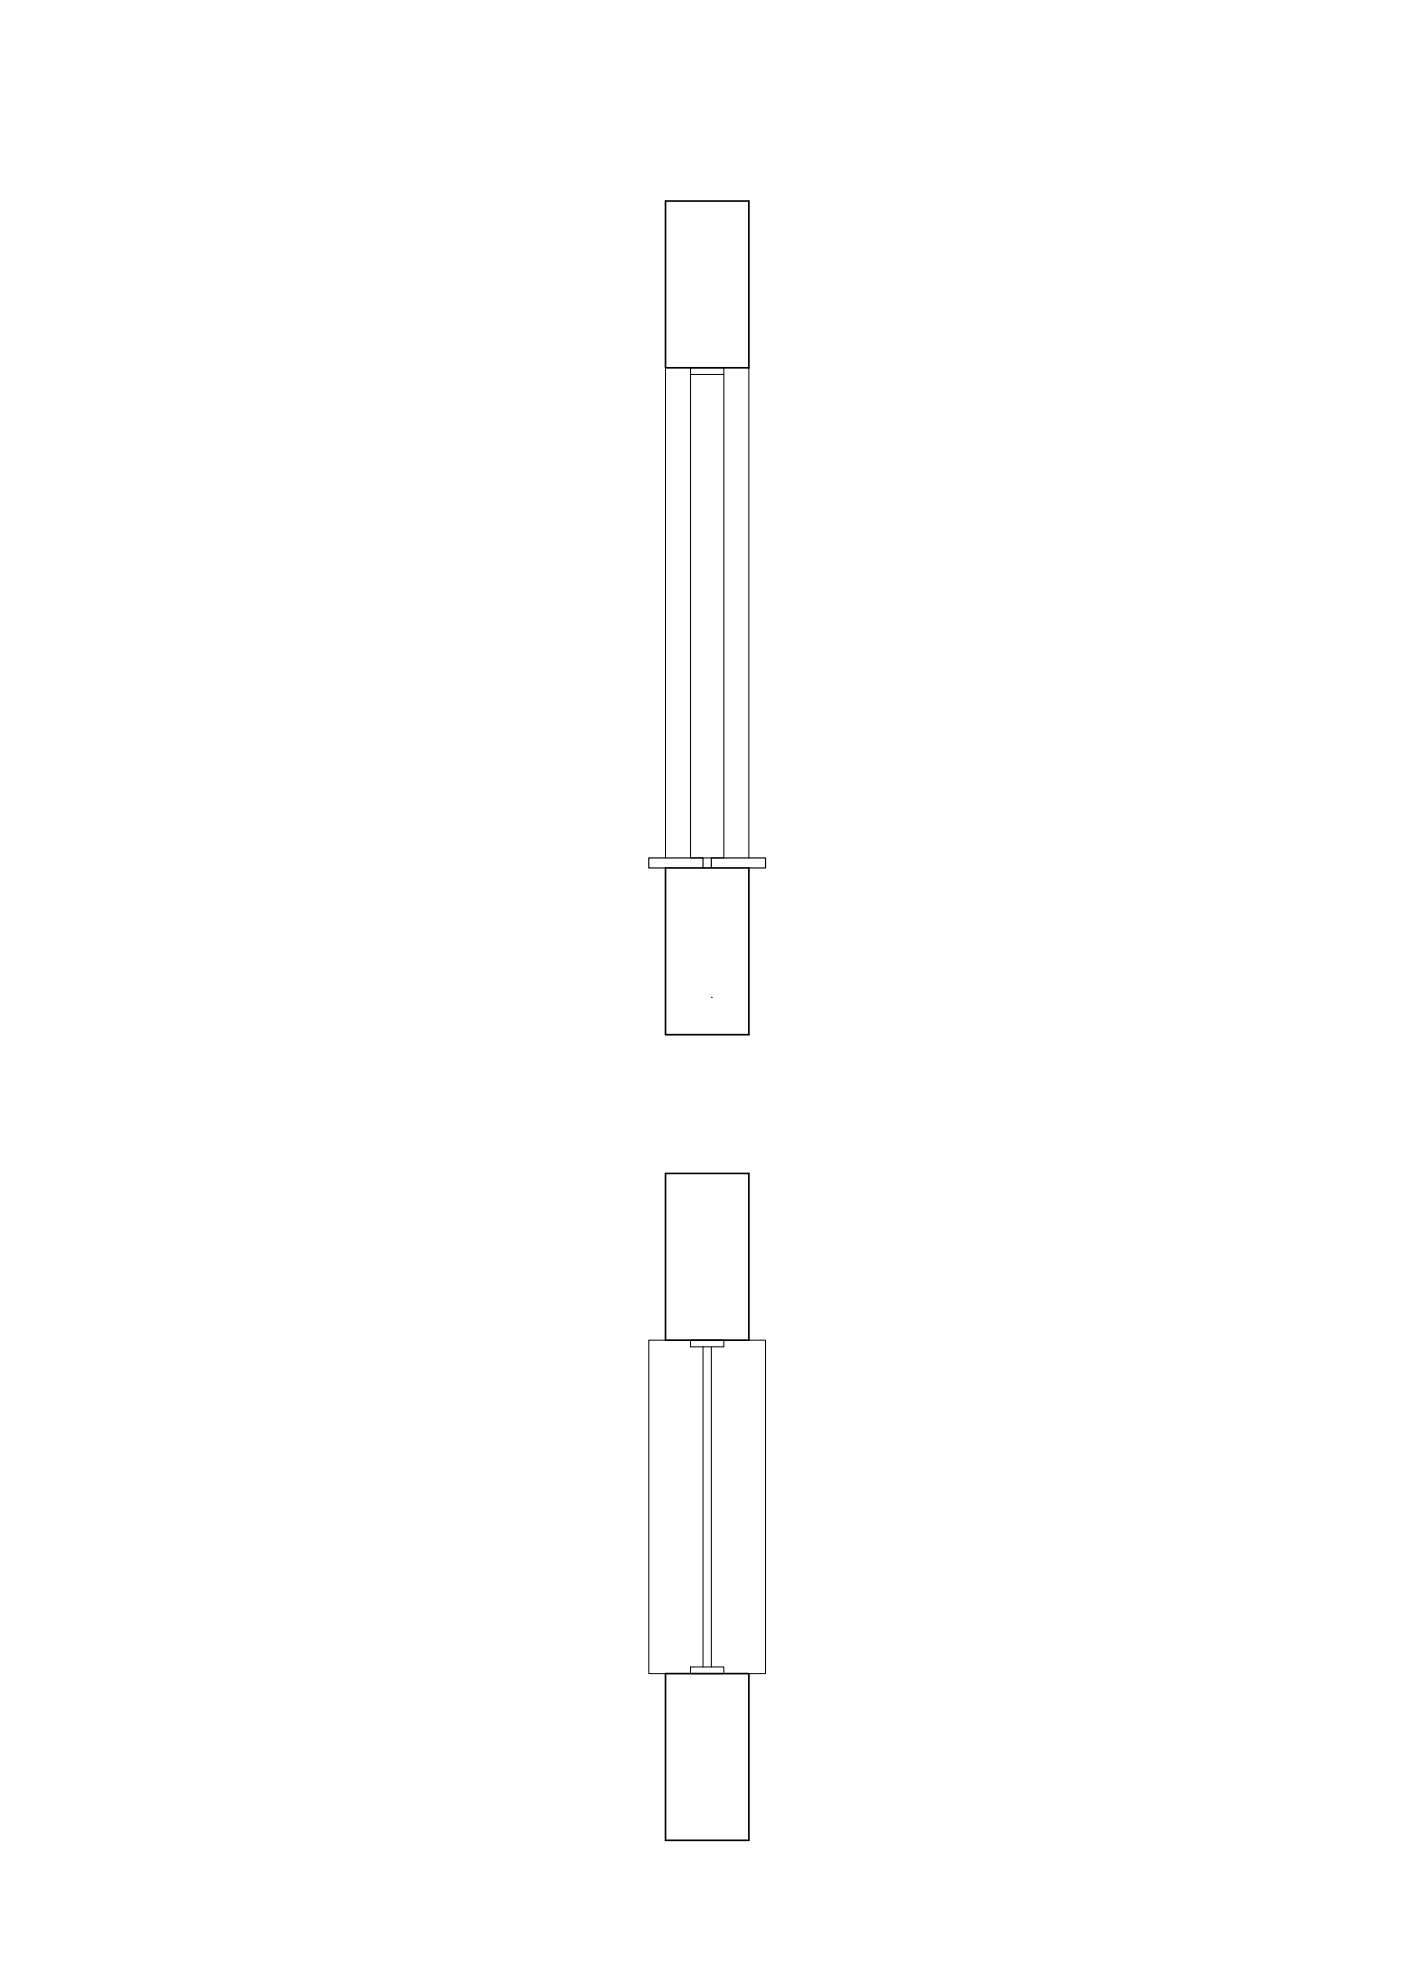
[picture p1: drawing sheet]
<svg xmlns="http://www.w3.org/2000/svg" width="420mm" height="594mm" viewBox="0 0 420 594" stroke-linecap="round" stroke-linejoin="round" font-family="sans-serif">
<!-- layer: MURO -->
<path d="M199.6 60.3h25v50h-25zM199.6 260.3h25v50h-25zM199.6 351.9h25v50h-25zM199.6 501.9h25v50h-25z" fill="none" stroke="#000" stroke-width=".5"/>
<!-- layer: LINEE PROIETTATE -->
<path d="M199.6 110.3v147M207.1 112.3v145h10v-145M224.6 110.3v147M213.3 299.1h.1M199.6 401.9h-5v100h5M210.8 403.9v96M213.3 403.9v96M224.6 401.9h5v100h-5" fill="none" stroke="#000" stroke-width=".3"/>
<!-- layer: davanzale -->
<path d="M199.6 260.3h-5v-3h16.2v3M213.3 260.3v-3h16.3v3h-5" fill="none" stroke="#000" stroke-width=".35"/>
<!-- layer: controtelaio -->
<path d="M207.1 110.3h10v2h-10zM207.1 401.9h10v2h-10zM207.1 499.9h10v2h-10z" fill="none" stroke="#000" stroke-width=".3"/>
</svg>
